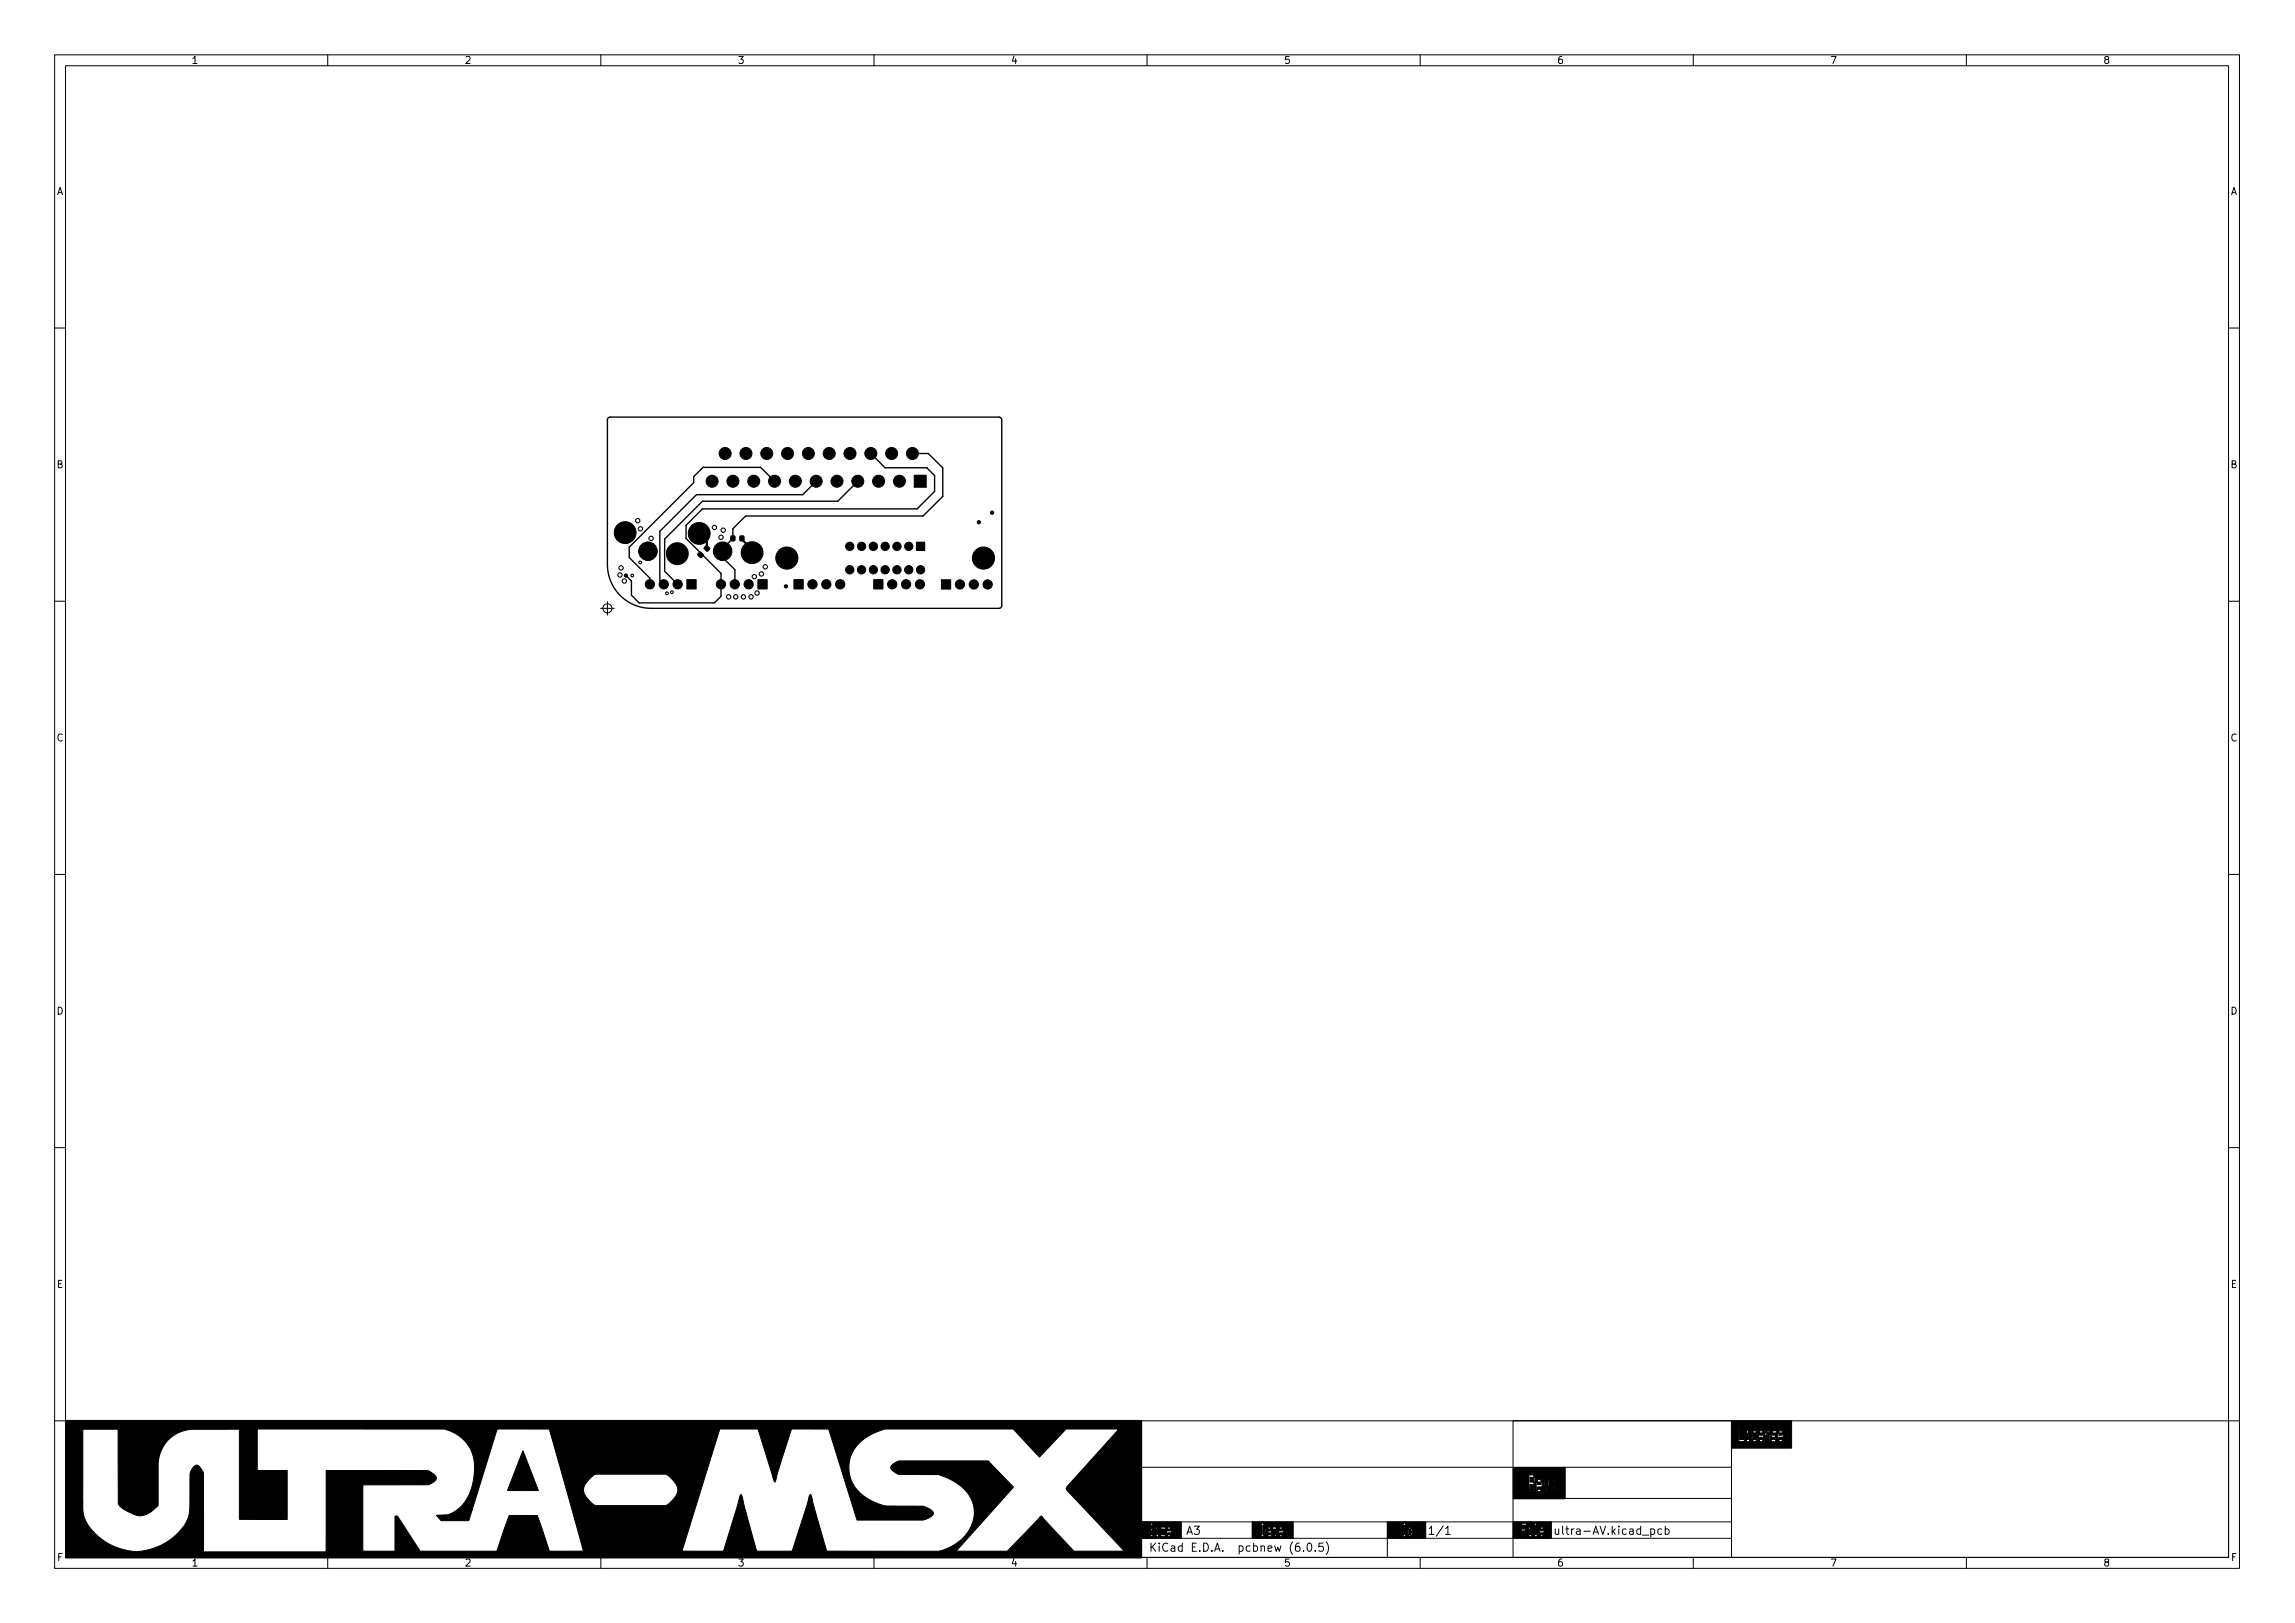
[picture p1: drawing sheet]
<svg xmlns="http://www.w3.org/2000/svg" width="420mm" height="297mm" viewBox="0 0 420 297" stroke-linecap="round" stroke-linejoin="round" font-family="sans-serif">
<defs><g id="words">
<g font-size="2.1">
<text x="261.3" y="280.9">1/1</text>
<text x="284.3" y="280.9">ultra-AV.kicad_pcb</text>
<text x="210.3" y="284">KiCad E.D.A. pcbnew (6.0.5)</text>
</g>
<g font-size="1.8">
<text x="35" y="11.7">1</text>
<text x="85" y="11.7">2</text>
<text x="135" y="11.7">3</text>
<text x="185" y="11.7">4</text>
<text x="235" y="11.7">5</text>
<text x="285" y="11.7">6</text>
<text x="335" y="11.7">7</text>
<text x="385" y="11.7">8</text>
<text x="10.3" y="35.7">A</text>
<text x="408.3" y="35.7">A</text>
<text x="10.3" y="85.7">B</text>
<text x="408.3" y="85.7">B</text>
<text x="10.3" y="135.7">C</text>
<text x="408.3" y="135.7">C</text>
<text x="10.3" y="185.7">D</text>
<text x="408.3" y="185.7">D</text>
<text x="10.4" y="235.7">E</text>
<text x="408.4" y="235.7">E</text>
<text x="10.4" y="285.7">F</text>
<text x="35" y="286.7">1</text>
<text x="85" y="286.7">2</text>
<text x="135" y="286.7">3</text>
<text x="185" y="286.7">4</text>
<text x="235" y="286.7">5</text>
<text x="285" y="286.7">6</text>
<text x="335" y="286.7">7</text>
<text x="385" y="286.7">8</text>
<text x="408.4" y="285.7">F</text>
</g>
</g></defs>
<g fill="none" stroke="#000" stroke-width=".18">
<path d="M10 10h400v277h-400zM12 12h396v273h-396zM60 10v2M110 10v2M160 10v2M210 10v2M260 10v2M310 10v2M360 10v2M10 60h2M408 60h2M10 110h2"/>
<path d="M109.9 111.3h2.6M111.2 110.1v2.5M408 110h2M10 160h2M408 160h2M10 210h2M408 210h2M10 260h2M209 260h108v25h-108zM209 278.5h108M209 268.5h108M218.6 279.3h1l-.5 .6 .4 .1v.7l-.2 .1h-.4l-.3-.1"/>
<path d="M229.3 278.5v3M254 278.5v6.5M264.7 279.7l.4-.4v1.5M277 260h131v25h-131zM277 274.2h40M302.2 279.9l.4-.1 .3 .3v.4l-.1 .2h-.6M304.2 279.9l-.4-.1-.3 .3v.4l.1 .2h.6M304.9 279.9l.4-.1 .3 .3v.4l-.2 .2h-.5M304.9 279.3v1.5M408 260h2M60 285v2M110 285v2"/>
<path d="M160 285v2M209 281.5h108M210 285v2M217.3 280.8l.5-1.5 .5 1.5M217.4 280.4h.7M238.6 283.8v.1M239.5 282.5l.1-.1a.8 .8 0 0 1 .6 .8 .8 .8 0 0 1-.6 .7 1 1 0 0 1-.1-1.4zM240.8 283.8v.1M242.2 282.4h-.7l-.1 .7 .2-.1 .5 .1 .2 .2-.1 .5-.2 .1-.6-.1M242.8 282.2a1.72 1.72 0 0 1 0 2.3M260 285v2M264.7 280.8h.8"/>
<path d="M310 285v2M360 285v2"/>
<circle cx="111.2" cy="111.3" r=".83"/>
</g>
<g fill="#000" stroke="#000" stroke-width=".18">
<path d="M133.8 98.1h.7v.9h-.7zM135.5 98.1h.7v.9h-.7zM167.4 87h2.2v2.2h-2.2zM125.8 106.1h1.7v1.7h-1.7zM127.8 101.3l.5-.3 .4 .4 .1 .3-.4 .3-.2 .1-.5-.5zM129.2 99.9l.2-.1 .5 .5v.3l-.4 .3-.2-.1-.4-.4zM138.8 106.1h1.7v1.7h-1.7zM145.3 106.1h1.7v1.7h-1.7zM159.9 106.1h1.7v1.7h-1.7zM167.8 99.2h1.5v1.6h-1.5zM172.3 106.1h1.7v1.7h-1.7zM95.7 265.5l2.9 7.3h-5.7z"/>
<path d="M231.2 279.1h.2v.4h.2v1h-.2v.4h-.2zM280.1 270.4h.7v.8h-.7zM281.5 271.2h.6v.5h-.6zM277 268.6h9.5v5.7h-9.5v-1.3h6.2v-.4h1.4v-.5h-.3v.5h-.9v-.5h.3v-.9h.9v-.4h-.3v.4h-.6v-.4h-.3v1.3h-.2v.5h-.2v.4h-.9v-.4h.9v-.5h-.2v.5h-1.3v.4h-.5v-.4h.5v-.5h1.3v-1.3h-.2v1.3h-.3v-.9h-.2v-.4h-.6v.4h-.3v1.4h-.4v.4h-.7v-.4h.7v-.5h-.2v.5h-.5v-.9h.3v.4h.2v-.4h.2v-.5h.2v-.8h-.2v-.5h-.9v3.1h-2.9zM322.1 262.3h.6v.4h-.6zM325.7 262.3h.6v.4h-.6zM317 260h11v5h-11v-1.1h9.3v-.4h1v-.5h-.2v.5h-1.4v.4h-.6v-.4h.6v-.5h.8v-.7h.8v-.4h-.2v.4h-.8v-.4h-.6v.4h-.2v1.2h-.2v-.5h-.2v.5h-.8v.4h-.2v-.9h1v-.3h-.6v-.4h.8v-.4h-.8v.4h-.2v.7h-.2v-.7h-.2v1.6h-.6v-1.2h.2v-.4h.4v-.4h-.4v.4h-.2v-.4h-.2v2h-.4v-.4h-.6v.4h-.6v-.4h.6v-.5h.8v-.7h-.2v-.4h-.6v.4h-.2v1.2h-.2v-.5h-.2v.5h-.6v.4h-.6v-.4h.6v-.8h.8v-.4h-.2v.4h-.6v-.4h.6v-.4h-.6v.4h-.2v1.2h-.6v-1.6h-.4v.4h.2v1.2h-.2v.4h-.4v-.4h-.8v-2h1.6v-.4h-.2v.4h-1.4v-.4h-.2v2.8h-1.3zM12 260h197v25.1h-197v-10h3.2v1.3a5.5 5.5 0 0 0 1.2 3.2 11.6 11.6 0 0 0 8.3 4.4l.7-.1a10.9 10.9 0 0 0 9.1-6.2l.2-1.6 .1-4.3a4.9 4.9 0 0 1 .2-2.7 1.16 1.16 0 0 1 1.2-.9l.5 .5 .6 .9v14.4h22.3l.1-14.9h17a3 3 0 0 1 2.9 .9 .72 .72 0 0 1 .3 .7 .72 .72 0 0 1-.6 .6l-1 .4-11.9 .1v12.1h5.9v-6.4h.5l4.1 6.4h14.1l2.2-6.5h1.1h4.1l2.2 6.5h31.8l3-10 .3-.4 2.8 10.4h6.5l3.2-10.1 .2-.3 .2 .5 2.6 9.6a.27 .27 0 0 0 .1 .3 .27 .27 0 0 0 .4 0h19.9a8.1 8.1 0 0 0 6.8-6.8 7 7 0 0 0-4.6-6.4l-2-.8h-7.2l-.7-.4a1.12 1.12 0 0 1-.8-1.1l.6-.6 .9-.4h16.3l4.6 4.8-10.5 11.7h9.4l5.8-6.1a.38 .38 0 0 1 .5-.3 .38 .38 0 0 1 .3 .4l5.6 6h9.2l-10.2-10.9a.74 .74 0 0 1-.4-.7 .74 .74 0 0 1 .5-.6l8.9-9.9v-.3h-9.4l-4.9 5.2-4.8-5.2h-23.5l-.3 .1a8.9 8.9 0 0 0-6 5.1 6.5 6.5 0 0 0 3.7 7.9l1.7 .7a6.2 6.2 0 0 0 3.1 .3l4.8 .1 1.3 .6a.7 .7 0 0 1 .6 .6 .7 .7 0 0 1-.5 .7l-1.5 .6h-12l-5.2-16.7h-6.8l-3.1 9.7-3-9.7h-7l-6.9 22.4h-18.1l-3.1-11.3h3.1a4.1 4.1 0 0 0 2 2.9l.2 .1h12.9a4.8 4.8 0 0 0 2.2-2.8 4.2 4.2 0 0 0-2-2.9l-.2-.1-13 .1a4.7 4.7 0 0 0-2.1 2.7h-3.1l-3.1-11.1h-9.6l-5.2 16.8h-5.1l-.8-1h.9a3.5 3.5 0 0 0 2.6-.7 9.2 9.2 0 0 0 3.5-7.5 7 7 0 0 0-5.5-7.6h-34.3v7.6h5.5v9h-8.8v-16.5h-9.2a6.6 6.6 0 0 0-5.6 6.1v7.8l-.4 .4a3.7 3.7 0 0 1-5.3 .7l-1-.6-.6-.8-.1-13.6h-6.4v13.5h-3.2zM213.7 279.8h.6v.4h-.6zM208.8 278.5h7.5v3h-7.5v-.3h5.5v-.3h.8v-.4h-.1v.4h-1.3v.3h-.3v-.3h.3v-.4h.7v-.7h.7v-.3h-.1v.3h-.7v-.3h-.6v.3h-.1v1.1h-.8v-.4h.2v-.3h-.2v.3h-.1l-.2 .7h-.4v-.3h-.1v-1.1h1v.4h.2l.2-.7h-.9v.3h-.5v-.3h-.4v.3h.2v1.1h-.2v.3h-.5v-.3h.2v-.7h-.2v.7h-.5v.3h-1.8v-.3h1.8v-.4h-.2v.4h-1.6v-.7h2.3v-.4h-.5v.4h-1.8v-.4h1.8v-.3h.7v-.4h.7v-.3h-.2v.3h-.7v.4h-.5v-.4h.5v-.3h-.5v.3h-.2v.7h-1.6zM232.1 280.5h.5v.4h-.5zM234.2 279.8h.5v.4h-.5z"/>
<path d="M229.3 278.5h7.5v3h-7.5v-.3h2.1v-.3h.7v.3h2.6v-.3h.9v-.4h-.1v.4h-1.3v.3h-.5v-.3h.5v-.4h.7v-.7h.7v-.3h-.1v.3h-.8v-.3h-.5v.3h-.2v1.1h-.1v-.4h-.2v.4h-.4v.3h-.5v-1.4h.3v1.1h.2v-1.1h.4v-.3h-.4v-.7h-.2v.7h-.1v.3h-.4v.4h-.5v.3h-.2v.4h-.3v-.4h.2v-.7h.8v-.3h-.5v.3h-.3l-.2-.7h-.2v-.3h-.5v.3h.2v1.8h-.2v.3h-1.6zM257.9 279.8h.4v.4h.2l-.2 .7h-.4zM254 278.5h7v3h-7v-.3h3.4v-.3h.5v.3h.4v-.3h.2v.3h.1v-.3h.7v-.4h-.1v.4h-.6v-1.1h.7v-.3h-.1v.3h-.6v-1h-.1v1h-.2v-.3h-.4v.3h-.2v1.1h-.5v-1.8h.2v-.3h-.5v.3h.1v1.8h-.1v.3h-2.9zM282 279.8h.5v.4h-.5zM277 278.5h7v3h-7v-.3h5.5v-.3h.9v-.4h-.2v.4h-1.2v.3h-.5v-.3h.5v-.4h.7v-.7h.7v-.3h-.2v.3h-.7v-.3h-.5v.3h-.2v1.1h-.5v-2.1h-.4v.3h.2v1.8h-.2v.3h-.5v-.3h-.2v-1.4h-.3v.3h.1v1.1h-.1v.3h-1.1v-1h.5v-.4h-.5v-.7h1.4v-.3h-.2v.3h-.5v-.3h-.9v2.4h-1.6z"/>
<circle cx="114.5" cy="97.5" r="2"/>
<circle cx="128" cy="97.6" r="2"/>
<circle cx="130.4" cy="88.1" r="1.1"/>
<circle cx="132.8" cy="83" r="1.1"/>
<circle cx="134.2" cy="88.1" r="1.1"/>
<circle cx="136.6" cy="83" r="1.1"/>
<circle cx="138" cy="88.1" r="1.1"/>
<circle cx="140.4" cy="83" r="1.1"/>
<circle cx="141.8" cy="88.1" r="1.1"/>
<circle cx="144.2" cy="83" r="1.1"/>
<circle cx="145.6" cy="88.1" r="1.1"/>
<circle cx="148" cy="83" r="1.1"/>
<circle cx="149.4" cy="88.1" r="1.1"/>
<circle cx="151.8" cy="83" r="1.1"/>
<circle cx="153.2" cy="88.1" r="1.1"/>
<circle cx="155.6" cy="100" r=".76"/>
<circle cx="155.6" cy="83" r="1.1"/>
<circle cx="157" cy="88.1" r="1.1"/>
<circle cx="157.7" cy="100" r=".76"/>
<circle cx="159.4" cy="83" r="1.1"/>
<circle cx="159.9" cy="100" r=".76"/>
<circle cx="160.9" cy="88.1" r="1.1"/>
<circle cx="162" cy="100" r=".76"/>
<circle cx="163.2" cy="83" r="1.1"/>
<circle cx="164.2" cy="100" r=".76"/>
<circle cx="164.7" cy="88.1" r="1.1"/>
<circle cx="166.4" cy="100" r=".76"/>
<circle cx="167" cy="83" r="1.1"/>
<circle cx="179.2" cy="95.6" r=".3"/>
<circle cx="181.6" cy="93.8" r=".3"/>
<circle cx="114.6" cy="105.3" r=".3"/>
<circle cx="118.6" cy="100.9" r="1.7"/>
<circle cx="119" cy="106.9" r=".85"/>
<circle cx="121.5" cy="106.9" r=".85"/>
<circle cx="124" cy="101.3" r="2"/>
<circle cx="124.1" cy="106.9" r=".85"/>
<circle cx="132" cy="106.9" r=".85"/>
<circle cx="132.3" cy="100.9" r="1.7"/>
<circle cx="134.5" cy="106.9" r=".85"/>
<circle cx="137.1" cy="106.9" r=".85"/>
<circle cx="137.7" cy="101.1" r="2"/>
<circle cx="143.9" cy="107.3" r=".3"/>
<circle cx="144.1" cy="102.1" r="2.02"/>
<circle cx="148.7" cy="106.9" r=".85"/>
<circle cx="151.3" cy="106.9" r=".85"/>
<circle cx="153.8" cy="106.9" r=".85"/>
<circle cx="155.6" cy="104.3" r=".76"/>
<circle cx="157.7" cy="104.3" r=".76"/>
<circle cx="159.9" cy="104.3" r=".76"/>
<circle cx="162" cy="104.3" r=".76"/>
<circle cx="163.3" cy="106.9" r=".85"/>
<circle cx="164.2" cy="104.3" r=".76"/>
<circle cx="165.9" cy="106.9" r=".85"/>
<circle cx="166.4" cy="104.3" r=".76"/>
<circle cx="168.4" cy="106.9" r=".85"/>
<circle cx="168.5" cy="104.3" r=".76"/>
<circle cx="175.7" cy="107" r=".85"/>
<circle cx="178.3" cy="107" r=".85"/>
<circle cx="180" cy="102.1" r="2.02"/>
<circle cx="180.8" cy="107" r=".85"/>
</g>
<g fill="none" stroke="#000" stroke-width=".2">
<circle cx="116.8" cy="95.3" r=".4"/>
<circle cx="117.2" cy="96.8" r=".4"/>
<circle cx="119.2" cy="98.5" r=".4"/>
<circle cx="130.8" cy="96.5" r=".4"/>
<circle cx="132" cy="98.3" r=".4"/>
<circle cx="132.4" cy="97" r=".4"/>
<circle cx="113.5" cy="105.2" r=".4"/>
<circle cx="113.7" cy="103.9" r=".4"/>
<circle cx="114.3" cy="106.3" r=".4"/>
<circle cx="115.7" cy="105.3" r=".25"/>
<circle cx="117.2" cy="102.9" r=".25"/>
<circle cx="122.1" cy="108.6" r=".25"/>
<circle cx="123" cy="108.4" r=".25"/>
<circle cx="133.4" cy="109.2" r=".4"/>
<circle cx="134.7" cy="109.2" r=".4"/>
<circle cx="136.1" cy="109.2" r=".4"/>
<circle cx="137.5" cy="109.2" r=".4"/>
<circle cx="138.1" cy="105.5" r=".4"/>
<circle cx="138.6" cy="108.5" r=".4"/>
<circle cx="139.4" cy="105" r=".4"/>
<circle cx="140.1" cy="103.7" r=".4"/>
</g>
<path d="M111.3 76.5l.4-.2h71.2l.3 .2 .2 .2v34.1l-.3 .5h-63.9a8 8 0 0 1-8-8v-26.5zM141.8 88.1l-2.5-2.6h-10.6l-1.7 1.7v1.1l-11.8 11.8v1.9l3.8 3.8v1.1M149.4 88.1l-2.4 2.4h-19.5l-6.7 6.7v9l.7 .7M157 88.1l-3.6 3.6h-24.8l-6.9 7v5.9l2.4 2.3M159.4 83l2.6 2.6h7.7l1.4 1.4v2.9l-3.2 3.2h-39.3l-3 3v2.4l6.4 6.4v4.2l-1.2 1.2h-13.8l-1.4-1.4v-2.6l-1-1M167 83h3l2.6 2.6v5.2l-3.6 3.6h-32.5l-2.3 2.4v1.7l-1.9 1.9v1.6l2.2 2.3v2.6" fill="none" stroke="#000" stroke-width=".25"/>
<path d="M128 97.6l1.4 1.4v1.4M135.8 98.5v.2l1.9 1.9v.5" fill="none" stroke="#000" stroke-width=".4"/>
<use href="#words"/>
</svg>
